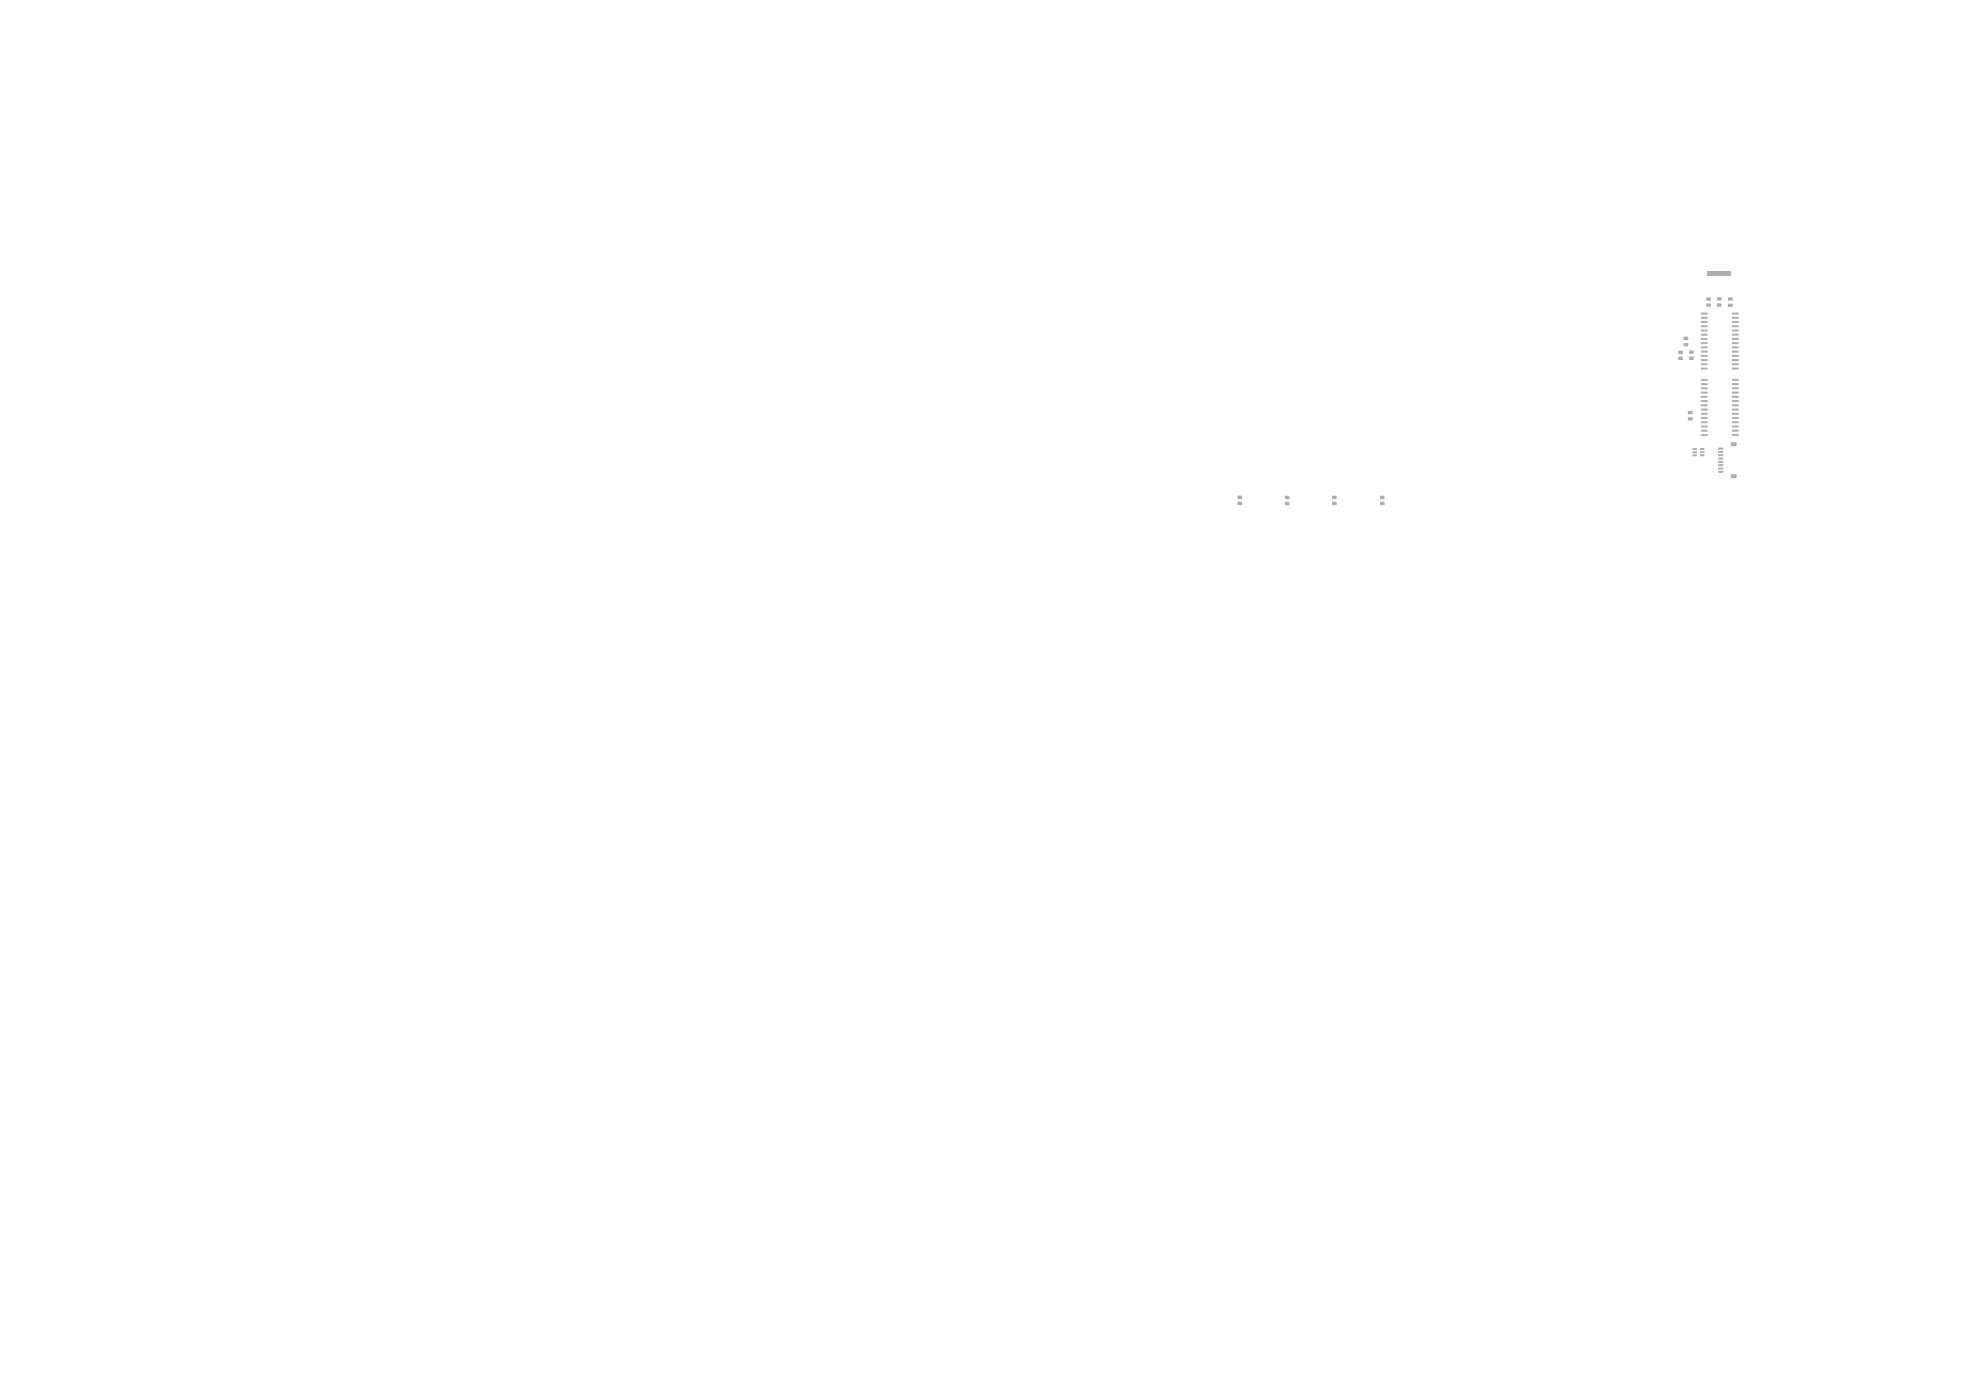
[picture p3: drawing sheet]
<svg xmlns="http://www.w3.org/2000/svg" width="594mm" height="420mm" viewBox="0 0 594 420" stroke-linecap="round" stroke-linejoin="round" font-family="sans-serif">
<g fill="#bbaaa4">
<path d="M518.4 81.4h.6v1.5h-.6z"/>
<path d="M517.6 81.4h.6v1.5h-.6z"/>
<path d="M516.5 81.4h.3v1.5h-.3z"/>
<path d="M515.5 81.4h.3v1.5h-.3z"/>
<path d="M515 81.4h.3v1.5h-.3z"/>
<path d="M514 81.4h.3v1.5h-.3z"/>
<path d="M512.7 81.4h.6v1.5h-.6z"/>
<path d="M511.9 81.4h.6v1.5h-.6z"/>
<path d="M513.6 81.4h.3v1.5h-.3z"/>
<path d="M514.5 81.4h.3v1.5h-.3z"/>
<path d="M516.1 81.4h.3v1.5h-.3z"/>
<path d="M517 81.4h.4v1.5h-.4z"/>
<path d="M510 113.7h2v.5l-1.9 .1z"/>
<path d="M510 115l2-.1v.5l-1.9 .1z"/>
<path d="M510 116.3l2-.1v.5l-1.9 .1z"/>
<path d="M510 117.5h2v.5l-1.9 .1z"/>
<path d="M510 118.8h2v.5h-1.9z"/>
<path d="M510 120.1l2-.1v.5l-1.9 .1z"/>
<path d="M510 121.3h2v.5l-1.9 .1z"/>
<path d="M510 122.6h2v.5h-1.9z"/>
<path d="M510 123.9l2-.1v.5l-1.9 .1z"/>
<path d="M510 125.1h2v.5l-1.9 .1z"/>
<path d="M510 126.4h2v.5l-1.9 .1z"/>
<path d="M510 127.7l2-.1v.5l-1.9 .1z"/>
<path d="M510 129l2-.1v.5l-1.9 .1z"/>
<path d="M510 130.2h2v.5l-1.9 .1z"/>
<path d="M519.3 130.2h2v.5l-1.9 .1z"/>
<path d="M519.3 129l2-.1v.5l-1.9 .1z"/>
<path d="M519.3 127.7l2-.1v.5l-1.9 .1z"/>
<path d="M519.3 126.4h2v.5l-1.9 .1z"/>
<path d="M519.3 125.1h2v.5l-1.9 .1z"/>
<path d="M519.3 123.9l2-.1v.5l-1.9 .1z"/>
<path d="M519.3 122.6h2v.5h-1.9z"/>
<path d="M519.3 121.3h2v.5l-1.9 .1z"/>
<path d="M519.3 120.1l2-.1v.5l-1.9 .1z"/>
<path d="M519.3 118.8h2v.5h-1.9z"/>
<path d="M519.3 117.5h2v.5l-1.9 .1z"/>
<path d="M519.3 116.3l2-.1v.5l-1.9 .1z"/>
<path d="M519.3 115l2-.1v.5l-1.9 .1z"/>
<path d="M519.3 113.7h2v.5l-1.9 .1z"/>
<path d="M385.3 150.6h1.2l.1 .8-1.2 .2z"/>
<path d="M385.3 148.8l1.2-.1 .1 .9-1.2 .1z"/>
<path d="M510 93.8h1.9l.1 .5h-1.9z"/>
<path d="M510 95.1l1.9-.1 .1 .5-1.9 .1z"/>
<path d="M510 96.3h1.9l.1 .5-1.9 .1z"/>
<path d="M510 97.6h1.9l.1 .5-1.9 .1z"/>
<path d="M510 98.9l1.9-.1 .1 .5-1.9 .1z"/>
<path d="M510 100.2l1.9-.1 .1 .5-1.9 .1z"/>
<path d="M510 101.4h1.9l.1 .5-1.9 .1z"/>
<path d="M510 102.7h1.9l.1 .5h-1.9z"/>
<path d="M510 104l1.9-.1 .1 .5-1.9 .1z"/>
<path d="M510 105.2h1.9l.1 .5-1.9 .1z"/>
<path d="M510 106.5h1.9l.1 .5h-1.9z"/>
<path d="M510 107.8l1.9-.1 .1 .5-1.9 .1z"/>
<path d="M510 109h1.9l.1 .5-1.9 .1z"/>
<path d="M510 110.3h1.9l.1 .5-1.9 .1z"/>
<path d="M519.3 110.3h1.9l.1 .5-1.9 .1z"/>
<path d="M519.3 109h1.9l.1 .5-1.9 .1z"/>
<path d="M519.3 107.8l1.9-.1 .1 .5-1.9 .1z"/>
<path d="M519.3 106.5h1.9l.1 .5h-1.9z"/>
<path d="M519.3 105.2h1.9l.1 .5-1.9 .1z"/>
<path d="M519.3 104l1.9-.1 .1 .5-1.9 .1z"/>
<path d="M519.3 102.7h1.9l.1 .5h-1.9z"/>
<path d="M519.3 101.4h1.9l.1 .5-1.9 .1z"/>
<path d="M519.3 100.2l1.9-.1 .1 .5-1.9 .1z"/>
<path d="M519.3 98.9l1.9-.1 .1 .5-1.9 .1z"/>
<path d="M519.3 97.6h1.9l.1 .5-1.9 .1z"/>
<path d="M519.3 96.3h1.9l.1 .5-1.9 .1z"/>
<path d="M519.3 95.1l1.9-.1 .1 .5-1.9 .1z"/>
<path d="M519.3 93.8h1.9l.1 .5h-1.9z"/>
<path d="M514.9 89.2h1.2l.1 .8-1.2 .2z"/>
<path d="M514.9 91.1l1.2-.1 .1 .9-1.2 .1z"/>
<path d="M506.5 105.2h1.2l.1 .8-1.2 .2z"/>
<path d="M506.5 107h1.2l.1 .8-1.2 .2z"/>
<path d="M511.7 89.3l1.2-.1 .1 .9-1.2 .1z"/>
<path d="M511.7 91.1l1.2-.1 .1 .9-1.2 .1z"/>
<path d="M504.9 103l1.2-.1 .1 .9-1.3 .1z"/>
<path d="M504.9 101.1l1.2-.1 .1 .9-1.3 .1z"/>
<path d="M413.9 150.6h1.1l.2 .8-1.3 .1z"/>
<path d="M413.9 148.8l1.1-.1 .2 .9-1.3 .1z"/>
<path d="M399.5 150.6l1.2-.1 .1 .9-1.2 .1z"/>
<path d="M399.5 148.8l1.2-.1 .1 .9-1.2 .1z"/>
<path d="M518.2 89.3l1.2-.1 .2 .8-1.3 .2z"/>
<path d="M518.2 91.2l1.2-.1 .2 .8-1.3 .2z"/>
<path d="M515.2 141.3h1.4l.1 .5h-1.4z"/>
<path d="M515.2 140.3h1.4l.1 .5h-1.4z"/>
<path d="M515.2 139.3h1.4l.1 .5h-1.4z"/>
<path d="M515.2 138.3h1.4l.1 .5h-1.4z"/>
<path d="M515.2 137.3h1.4l.1 .5h-1.4z"/>
<path d="M515.2 136.3h1.4l.1 .5h-1.4z"/>
<path d="M515.2 135.3h1.4l.1 .5h-1.4z"/>
<path d="M515.2 134.3h1.4l.1 .5h-1.4z"/>
<path d="M519 142.3h1.6l.1 1-1.6 .1z"/>
<path d="M519 132.7h1.6l.1 1-1.6 .1z"/>
<path d="M503.3 105.3l1.2-.1 .1 .9-1.2 .1z"/>
<path d="M503.3 107.1l1.2-.1 .1 .9-1.2 .1z"/>
<path d="M507.5 134.4h1.2l.1 .5-1.2 .1z"/>
<path d="M507.5 135.4l1.2-.1 .1 .5-1.2 .1z"/>
<path d="M507.5 136.3h1.2l.1 .5-1.2 .1z"/>
<path d="M509.8 136.3h1.2l.1 .5-1.3 .1z"/>
<path d="M509.8 135.4l1.2-.1 .1 .5-1.3 .1z"/>
<path d="M509.8 134.4h1.2l.1 .5-1.3 .1z"/>
<path d="M371.1 150.6l1.2-.1 .1 .9-1.2 .1z"/>
<path d="M371.1 148.8l1.2-.1 .1 .9-1.2 .1z"/>
<path d="M506.2 125.2h1.2l.1 .8-1.3 .1z"/>
<path d="M506.2 123.3h1.2l.1 .8-1.3 .1z"/>
</g>
</svg>
